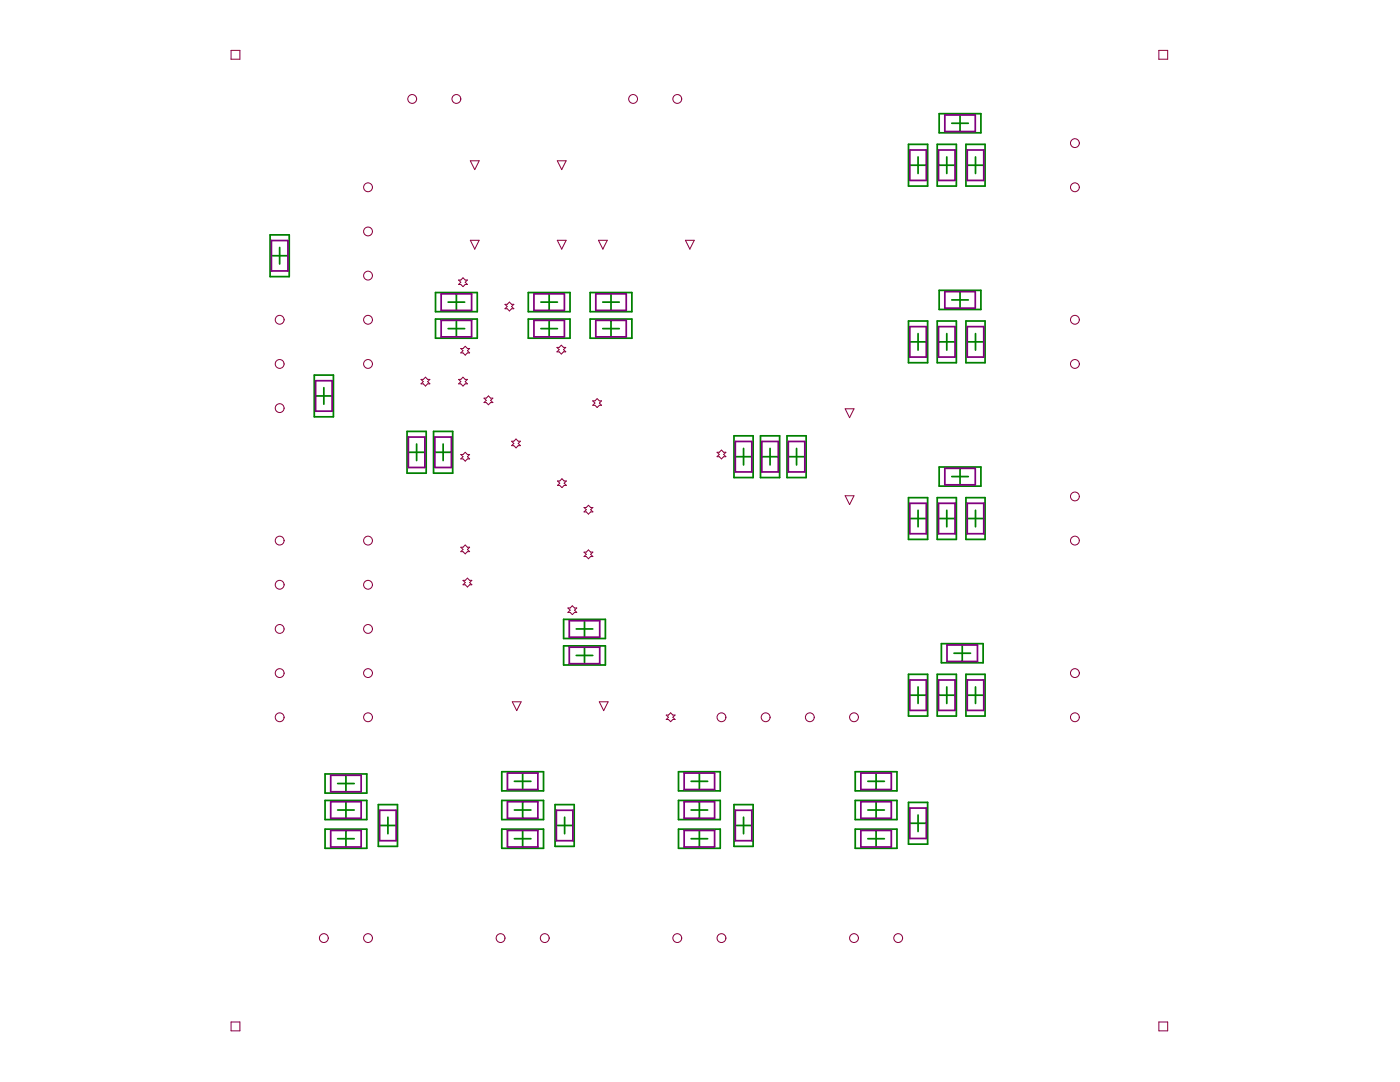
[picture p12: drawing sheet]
<svg xmlns="http://www.w3.org/2000/svg" width="279mm" height="216mm" viewBox="0 0 279 216" stroke-linecap="round" stroke-linejoin="round" font-family="sans-serif">
<g fill="none" stroke="#008000" stroke-width=".35">
<path d="M181.3 28.8h3.8v8.3h-3.8zM181.6 33h3.3M183.2 31.3v3.3M187 28.8h3.9v8.3h-3.9zM187.3 33h3.3M187.4 22.7h8.4v3.8h-8.4zM189 31.3v3.3M189.9 24.6h3.3M191.6 22.9v3.3M192.8 28.8h3.8v8.3h-3.8zM193 33h3.3M194.7 31.3v3.3"/>
<path d="M53.9 46.9h3.8v8.3h-3.8zM54.2 51h3.3M55.8 49.4v3.3M86.9 58.4h8.3v3.8h-8.3zM91.1 58.6v3.3M105.4 58.4h8.4v3.8h-8.4zM109.6 58.6v3.3M117.8 58.4h8.3v3.8h-8.3zM121.9 58.6v3.3M187.4 57.9h8.4v3.9h-8.4zM189.9 59.8h3.3M191.6 58.2v3.3"/>
<path d="M62.7 74.8h3.8v8.4h-3.8zM63 79h3.3M64.6 77.4v3.3M86.9 63.7h8.3v3.8h-8.3zM89.4 65.6h3.3M89.4 60.3h3.3M91.1 63.9v3.3M105.4 63.7h8.4v3.8h-8.4zM107.9 65.6h3.3M107.9 60.3h3.3M109.6 63.9v3.3M117.8 63.7h8.3v3.8h-8.3z"/>
<path d="M120.3 65.6h3.3M120.3 60.3h3.3M121.9 63.9v3.3M181.3 64.1h3.8v8.3h-3.8zM181.6 68.2h3.3M183.2 66.6v3.3M187 64.1h3.9v8.3h-3.9zM187.3 68.2h3.3M189 66.6v3.3M192.8 64.1h3.8v8.3h-3.8zM193 68.2h3.3M194.7 66.6v3.3"/>
<path d="M81.2 86.1h3.9v8.3h-3.9zM81.5 90.2h3.3M83.1 88.6v3.3M86.5 86.1h3.8v8.3h-3.8zM86.8 90.2h3.3M88.4 88.6v3.3M146.5 87h3.8v8.3h-3.8zM146.7 91.1h3.3M148.4 89.5v3.3M151.8 87h3.8v8.3h-3.8zM152 91.1h3.3M153.7 89.5v3.3"/>
<path d="M157.1 87h3.8v8.3h-3.8zM157.3 91.1h3.3M159 89.5v3.3M181.3 99.3h3.8v8.3h-3.8zM187 99.3h3.9v8.3h-3.9zM187.4 93.2h8.4v3.8h-8.4zM189.9 95.1h3.3M191.6 93.4v3.3M192.8 99.3h3.8v8.3h-3.8zM181.6 103.5h3.3M183.2 101.8v3.3M187.3 103.5h3.3"/>
<path d="M189 101.8v3.3M193 103.5h3.3M194.7 101.8v3.3M112.5 123.6h8.3v3.8h-8.3zM112.5 128.9h8.3v3.8h-8.3zM115 130.8h3.3M115 125.5h3.3M116.7 123.9v3.2M116.7 129.1v3.3M181.3 134.6h3.8v8.3h-3.8zM181.6 138.7h3.3M183.2 137.1v3.3"/>
<path d="M187 134.6h3.9v8.3h-3.9zM187.3 138.7h3.3M187.9 128.4h8.3v3.9h-8.3zM189 137.1v3.3M190.4 130.3h3.3M192 128.7v3.3M192.8 134.6h3.8v8.3h-3.8zM193 138.7h3.3M194.7 137.1v3.3M64.9 154.4h8.3v3.8h-8.3zM64.9 159.7h8.3v3.8h-8.3zM67.4 156.3h3.3"/>
<path d="M69 154.7v3.3M69 160v3.3M100.1 154h8.4v3.8h-8.4zM100.1 159.7h8.4v3.8h-8.4zM102.7 155.9h3.3M104.3 154.3v3.2M104.3 160v3.3M135.4 154h8.3v3.8h-8.3zM135.4 159.7h8.3v3.8h-8.3zM137.9 155.9h3.3M139.6 154.3v3.2M139.6 160v3.3"/>
<path d="M170.7 154h8.3v3.8h-8.3zM170.7 159.7h8.3v3.8h-8.3zM173.2 155.9h3.3M174.8 154.3v3.2M174.8 160v3.3M64.9 165.4h8.3v3.9h-8.3zM67.4 167.4h3.3M67.4 161.6h3.3M69 165.7v3.3M75.5 160.6h3.8v8.3h-3.8zM75.8 164.7h3.3M77.4 163.1v3.3"/>
<path d="M100.1 165.4h8.4v3.9h-8.4zM102.7 167.4h3.3M102.7 161.6h3.3M104.3 165.7v3.3M110.8 160.6h3.8v8.3h-3.8zM111 164.7h3.3M112.7 163.1v3.3M135.4 165.4h8.3v3.9h-8.3zM137.9 167.4h3.3M137.9 161.6h3.3M139.6 165.7v3.3M146.5 160.6h3.8v8.3h-3.8z"/>
<path d="M146.7 164.7h3.3M148.4 163.1v3.3M170.7 165.4h8.3v3.9h-8.3zM173.2 167.4h3.3M173.2 161.6h3.3M174.8 165.7v3.3M181.3 160.1h3.8v8.3h-3.8zM181.6 164.3h3.3M183.2 162.6v3.3"/>
</g>
<g fill="none" stroke="#800080" stroke-width=".35">
<path d="M181.6 29.9h3.3v6.1h-3.3zM187.3 29.9h3.3v6.1h-3.3zM188.6 22.9h6v3.3h-6zM193 29.9h3.3v6.1h-3.3zM54.2 48h3.3v6.1h-3.3zM88 58.6h6.1v3.3h-6.1zM106.6 58.6h6v3.3h-6zM118.9 58.6h6.1v3.3h-6.1zM188.6 58.2h6v3.3h-6zM63 76h3.3v6h-3.3zM88 63.9h6.1v3.3h-6.1zM106.6 63.9h6v3.3h-6z"/>
<path d="M118.9 63.9h6.1v3.3h-6.1zM181.6 65.2h3.3v6.1h-3.3zM187.3 65.2h3.3v6.1h-3.3zM193 65.2h3.3v6.1h-3.3zM81.5 87.2h3.3v6.1h-3.3zM86.8 87.2h3.3v6.1h-3.3zM146.7 88.1h3.3v6.1h-3.3zM152 88.1h3.3v6.1h-3.3zM157.3 88.1h3.3v6.1h-3.3zM188.6 93.4h6v3.3h-6zM181.6 100.4h3.3v6.1h-3.3zM187.3 100.4h3.3v6.1h-3.3z"/>
<path d="M193 100.4h3.3v6.1h-3.3zM113.6 123.9h6.1v3.2h-6.1zM113.6 129.1h6.1v3.3h-6.1zM181.6 135.7h3.3v6.1h-3.3zM187.3 135.7h3.3v6.1h-3.3zM189 128.7h6.1v3.3h-6.1zM193 135.7h3.3v6.1h-3.3zM66 154.7h6.1v3.3h-6.1zM66 160h6.1v3.3h-6.1zM101.3 154.3h6v3.2h-6zM101.3 160h6v3.3h-6zM136.5 154.3h6.1v3.2h-6.1z"/>
<path d="M136.5 160h6.1v3.3h-6.1zM171.8 154.3h6.1v3.2h-6.1zM171.8 160h6.1v3.3h-6.1zM66 165.7h6.1v3.3h-6.1zM75.8 161.7h3.3v6h-3.3zM101.3 165.7h6v3.3h-6zM111 161.7h3.3v6h-3.3zM136.5 165.7h6.1v3.3h-6.1zM146.7 161.7h3.3v6h-3.3zM171.8 165.7h6.1v3.3h-6.1zM181.6 161.2h3.3v6.1h-3.3z"/>
</g>
<g fill="none" stroke="#8d0034" stroke-width=".2">
<path d="M46.1 10.1h1.8v1.7h-1.8zM231.3 10.1h1.7v1.7h-1.7zM93.9 32.1h1.7l-.9 1.7zM111.2 32.1h1.8l-.9 1.7zM91.5 55.9h.5l.4-.5 .4 .5h.5l-.5 .4 .5 .5h-.5l-.4 .4-.4-.4h-.5l.5-.5zM93.9 47.9h1.7l-.9 1.8zM111.2 47.9h1.8l-.9 1.8zM119.4 47.9h1.8l-.9 1.8zM136.8 47.9h1.8l-.9 1.8zM84 75.7h.5l.4-.4 .4 .4h.5l-.5 .4 .5 .5h-.5l-.4 .4-.4-.4h-.5l.5-.5zM91.5 75.7h.5l.4-.4 .4 .4h.5l-.5 .4 .5 .5h-.5l-.4 .4-.4-.4h-.5l.5-.5zM92 69.5h.4l.4-.4 .5 .4h.4l-.4 .5 .4 .4h-.4l-.5 .5-.4-.5h-.4l.4-.4z"/>
<path d="M96.6 79.4h.4l.5-.4 .4 .4h.5l-.5 .5 .5 .4h-.5l-.4 .5-.5-.5h-.4l.4-.4zM100.8 60.7h.4l.5-.4 .4 .4h.4l-.4 .5 .4 .4h-.4l-.4 .4-.5-.4h-.4l.4-.4zM111.1 69.3h.5l.4-.4 .5 .4h.4l-.4 .5 .4 .4h-.4l-.5 .4-.4-.4h-.5l.5-.4zM118.3 80h.4l.5-.4 .4 .4h.5l-.5 .4 .5 .5h-.5l-.4 .4-.5-.4h-.4l.4-.5zM92 90.7h.4l.4-.5 .5 .5h.4l-.4 .4 .4 .5h-.4l-.5 .4-.4-.4h-.4l.4-.5zM102.1 88h.4l.5-.4 .4 .4h.5l-.5 .5 .5 .4h-.5l-.4 .5-.5-.5h-.4l.4-.4zM111.3 96h.4l.4-.5 .5 .5h.4l-.4 .4 .4 .5h-.4l-.5 .4-.4-.4h-.4l.4-.5zM143.1 90.2h.4l.5-.4 .4 .4h.5l-.5 .5 .5 .4h-.5l-.4 .5-.5-.5h-.4l.4-.4zM168.7 98.9h1.7l-.8 1.8zM168.7 81.6h1.7l-.8 1.7zM92 109.2h.4l.4-.4 .5 .4h.4l-.4 .4 .4 .5h-.4l-.5 .4-.4-.4h-.4l.4-.5zM92.4 115.8h.4l.5-.4 .4 .4h.5l-.5 .4 .5 .5h-.5l-.4 .4-.5-.4h-.4l.4-.5z"/>
<path d="M116.6 101.3h.4l.4-.5 .5 .5h.4l-.4 .4 .4 .4h-.4l-.5 .5-.4-.5h-.4l.4-.4zM116.6 110.2h.4l.4-.5 .5 .5h.4l-.4 .4 .4 .5h-.4l-.5 .4-.4-.4h-.4l.4-.5zM113.3 121.3h.5l.4-.4 .5 .4h.4l-.4 .5 .4 .4h-.4l-.5 .4-.4-.4h-.5l.5-.4zM102.2 140h1.8l-.9 1.8zM119.6 140h1.8l-.9 1.8zM133 142.7h.4l.4-.5 .5 .5h.4l-.4 .4 .4 .5h-.4l-.5 .4-.4-.4h-.4l.4-.5zM46.1 203.9h1.8v1.8h-1.8zM231.3 203.9h1.7v1.8h-1.7z"/>
<circle cx="82.3" cy="19.7" r=".88"/>
<circle cx="91.1" cy="19.7" r=".88"/>
<circle cx="126.3" cy="19.7" r=".88"/>
<circle cx="135.2" cy="19.7" r=".88"/>
<circle cx="73.4" cy="37.4" r=".88"/>
<circle cx="214.5" cy="28.6" r=".88"/>
<circle cx="214.5" cy="37.4" r=".88"/>
<circle cx="73.4" cy="55" r=".88"/>
<circle cx="73.4" cy="46.2" r=".88"/>
<circle cx="55.8" cy="72.6" r=".88"/>
<circle cx="55.8" cy="63.8" r=".88"/>
<circle cx="73.4" cy="72.6" r=".88"/>
<circle cx="73.4" cy="63.8" r=".88"/>
<circle cx="214.5" cy="72.6" r=".88"/>
<circle cx="214.5" cy="63.8" r=".88"/>
<circle cx="55.8" cy="81.4" r=".88"/>
<circle cx="214.5" cy="99.1" r=".88"/>
<circle cx="55.8" cy="116.7" r=".88"/>
<circle cx="55.8" cy="107.9" r=".88"/>
<circle cx="73.4" cy="116.7" r=".88"/>
<circle cx="73.4" cy="107.9" r=".88"/>
<circle cx="214.5" cy="107.9" r=".88"/>
<circle cx="55.8" cy="134.3" r=".88"/>
<circle cx="55.8" cy="125.5" r=".88"/>
<circle cx="73.4" cy="134.3" r=".88"/>
<circle cx="73.4" cy="125.5" r=".88"/>
<circle cx="214.5" cy="134.3" r=".88"/>
<circle cx="55.8" cy="143.1" r=".88"/>
<circle cx="73.4" cy="143.1" r=".88"/>
<circle cx="144" cy="143.1" r=".88"/>
<circle cx="152.8" cy="143.1" r=".88"/>
<circle cx="161.6" cy="143.1" r=".88"/>
<circle cx="170.4" cy="143.1" r=".88"/>
<circle cx="214.5" cy="143.1" r=".88"/>
<circle cx="64.6" cy="187.2" r=".88"/>
<circle cx="73.4" cy="187.2" r=".88"/>
<circle cx="99.9" cy="187.2" r=".88"/>
<circle cx="108.7" cy="187.2" r=".88"/>
<circle cx="135.2" cy="187.2" r=".88"/>
<circle cx="144" cy="187.2" r=".88"/>
<circle cx="170.4" cy="187.2" r=".88"/>
<circle cx="179.3" cy="187.2" r=".88"/>
</g>
</svg>
